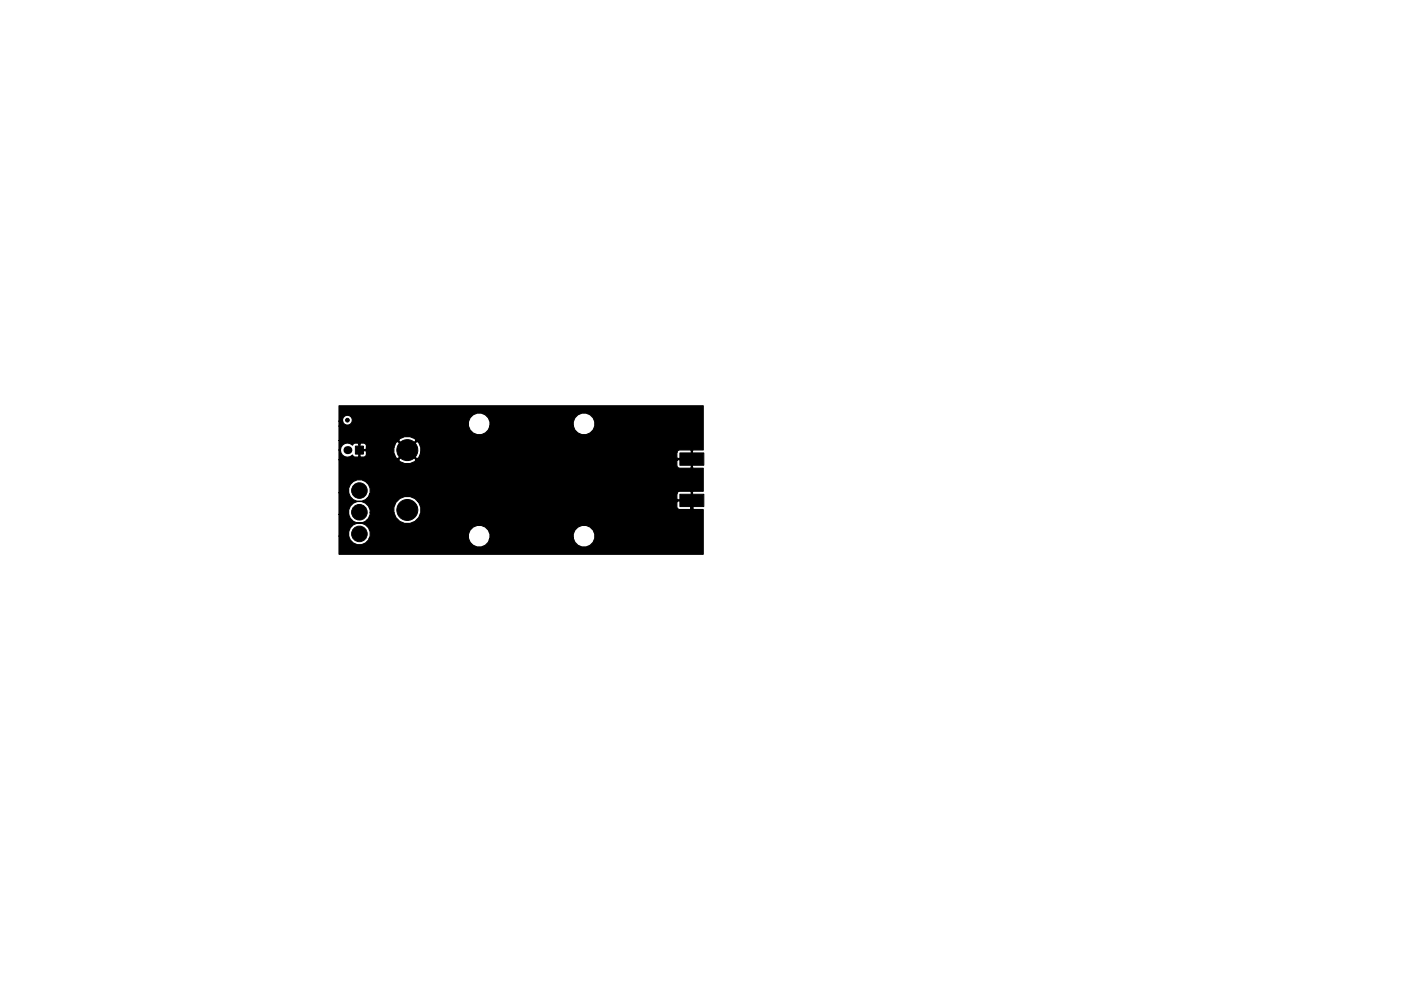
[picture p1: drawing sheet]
<svg xmlns="http://www.w3.org/2000/svg" width="297mm" height="210mm" viewBox="0 0 297 210" stroke-linecap="round" stroke-linejoin="round" font-family="sans-serif">
<g fill="#000" stroke="#000" stroke-width=".21">
<path d="M75.4 94.6h1.6v1.7h-1.6zM144.1 96.1h5.1v2.6h-5.1zM144.1 104.9h5.1v2.6h-5.1z"/>
<circle cx="73.7" cy="89.1" r=".4"/>
<circle cx="76.2" cy="98" r=".4"/>
<circle cx="81.3" cy="93" r=".4"/>
<circle cx="83.8" cy="89.1" r=".4"/>
<circle cx="86.4" cy="95.5" r="2.22"/>
<circle cx="86.4" cy="99.3" r=".4"/>
<circle cx="88.9" cy="89.1" r=".4"/>
<circle cx="91.4" cy="94.2" r=".4"/>
<circle cx="96.5" cy="97.8" r=".4"/>
<circle cx="96.5" cy="89.1" r=".4"/>
<circle cx="98.4" cy="93" r=".4"/>
<circle cx="99.2" cy="99.1" r=".4"/>
<circle cx="101.6" cy="94.2" r=".4"/>
<circle cx="101.9" cy="97.7" r=".4"/>
<circle cx="104.9" cy="98.3" r=".4"/>
<circle cx="105.4" cy="93.6" r=".4"/>
<circle cx="106.7" cy="89.1" r=".4"/>
<circle cx="107.3" cy="92.3" r=".4"/>
<circle cx="108.5" cy="97.8" r=".4"/>
<circle cx="109.9" cy="95.5" r=".4"/>
<circle cx="109.9" cy="93.6" r=".4"/>
<circle cx="110.5" cy="97.4" r=".4"/>
<circle cx="111.5" cy="99.2" r=".4"/>
<circle cx="111.8" cy="89.1" r=".4"/>
<circle cx="111.8" cy="92.3" r=".4"/>
<circle cx="113" cy="95.5" r=".4"/>
<circle cx="113" cy="93.6" r=".4"/>
<circle cx="113.7" cy="99.3" r=".4"/>
<circle cx="114.3" cy="96.8" r=".4"/>
<circle cx="114.3" cy="91.7" r=".4"/>
<circle cx="116.2" cy="99.3" r=".4"/>
<circle cx="116.8" cy="96.8" r=".4"/>
<circle cx="118.7" cy="96.8" r=".4"/>
<circle cx="119.3" cy="99.3" r=".4"/>
<circle cx="119.4" cy="89.1" r=".4"/>
<circle cx="119.4" cy="91.7" r=".4"/>
<circle cx="121.3" cy="99.9" r=".4"/>
<circle cx="121.3" cy="96.8" r=".4"/>
<circle cx="123.4" cy="99.2" r=".4"/>
<circle cx="123.8" cy="96.8" r=".4"/>
<circle cx="126.4" cy="96.8" r=".4"/>
<circle cx="127" cy="89.1" r=".4"/>
<circle cx="127" cy="91.7" r=".4"/>
<circle cx="128.3" cy="97.4" r=".4"/>
<circle cx="128.9" cy="98.7" r=".4"/>
<circle cx="130.8" cy="98.7" r=".4"/>
<circle cx="132.1" cy="91.7" r=".4"/>
<circle cx="132.1" cy="89.1" r=".4"/>
<circle cx="132.1" cy="94.2" r=".4"/>
<circle cx="132.7" cy="98.7" r=".4"/>
<circle cx="134.6" cy="98.7" r=".4"/>
<circle cx="135.9" cy="99.3" r=".4"/>
<circle cx="137.2" cy="95.5" r=".4"/>
<circle cx="137.2" cy="91.7" r=".4"/>
<circle cx="137.2" cy="89.1" r=".4"/>
<circle cx="142.2" cy="95.5" r=".4"/>
<circle cx="142.2" cy="89.1" r=".4"/>
<circle cx="142.2" cy="91.7" r=".4"/>
<circle cx="142.9" cy="97.4" r=".4"/>
<circle cx="146.7" cy="94.9" r=".4"/>
<circle cx="146.7" cy="99.9" r=".4"/>
<circle cx="147.3" cy="89.1" r=".4"/>
<circle cx="147.3" cy="91.7" r=".4"/>
<circle cx="76.2" cy="113.3" r="1.65"/>
<circle cx="76.2" cy="108.7" r="1.65"/>
<circle cx="76.2" cy="104.1" r="1.65"/>
<circle cx="80.8" cy="109.6" r=".4"/>
<circle cx="81.3" cy="114.5" r=".4"/>
<circle cx="86.4" cy="108.2" r="2.22"/>
<circle cx="86.4" cy="101.8" r=".4"/>
<circle cx="86.4" cy="114.5" r=".4"/>
<circle cx="90.2" cy="100.6" r=".4"/>
<circle cx="91.4" cy="109.5" r=".4"/>
<circle cx="91.4" cy="114.5" r=".4"/>
<circle cx="94.1" cy="105.9" r=".4"/>
<circle cx="95.2" cy="109.5" r=".4"/>
<circle cx="95.2" cy="100.6" r=".4"/>
<circle cx="96.5" cy="101.8" r=".4"/>
<circle cx="96.5" cy="114.5" r=".4"/>
<circle cx="96.5" cy="112" r=".4"/>
<circle cx="99.1" cy="101.8" r=".4"/>
<circle cx="102.9" cy="100.6" r=".4"/>
<circle cx="104.1" cy="114.5" r=".4"/>
<circle cx="104.1" cy="109.5" r=".4"/>
<circle cx="106.7" cy="103.1" r=".4"/>
<circle cx="109.2" cy="114.5" r=".4"/>
<circle cx="109.2" cy="109.5" r=".4"/>
<circle cx="111.8" cy="103.1" r=".4"/>
<circle cx="114.3" cy="109.5" r=".4"/>
<circle cx="114.3" cy="114.5" r=".4"/>
<circle cx="116.8" cy="103.1" r=".4"/>
<circle cx="117.5" cy="101.2" r=".4"/>
<circle cx="119.4" cy="109.5" r=".4"/>
<circle cx="119.4" cy="114.5" r=".4"/>
<circle cx="121.3" cy="101.8" r=".4"/>
<circle cx="124.5" cy="109.5" r=".4"/>
<circle cx="127" cy="101.2" r=".4"/>
<circle cx="127.6" cy="103.1" r=".4"/>
<circle cx="129.4" cy="101.1" r=".4"/>
<circle cx="129.5" cy="114.5" r=".4"/>
<circle cx="129.5" cy="106.3" r=".4"/>
<circle cx="129.5" cy="109.5" r=".4"/>
<circle cx="131.4" cy="103" r=".4"/>
<circle cx="133.3" cy="103.1" r=".4"/>
<circle cx="134.6" cy="109.5" r=".4"/>
<circle cx="134.6" cy="114.5" r=".4"/>
<circle cx="134.6" cy="106.3" r=".4"/>
<circle cx="135.3" cy="103.1" r=".4"/>
<circle cx="137.2" cy="100.6" r=".4"/>
<circle cx="137.2" cy="103.1" r=".4"/>
<circle cx="139.1" cy="103.1" r=".4"/>
<circle cx="139.7" cy="114.5" r=".4"/>
<circle cx="139.7" cy="109.5" r=".4"/>
<circle cx="139.7" cy="106.3" r=".4"/>
<circle cx="141" cy="103.1" r=".4"/>
<circle cx="142.9" cy="103.1" r=".4"/>
<circle cx="142.9" cy="106.3" r=".4"/>
<circle cx="142.9" cy="100.6" r=".4"/>
<circle cx="144.8" cy="109.5" r=".4"/>
<circle cx="144.8" cy="114.5" r=".4"/>
<circle cx="146.7" cy="103.8" r=".4"/>
<circle cx="146.7" cy="108.8" r=".4"/>
</g>
<circle cx="73.7" cy="95.5" r=".85" fill="#000"/>
<g fill="none" stroke="#000" stroke-width=".21">
<path d="M88.9 89.1h7.6M98.4 93h1.9l1.3 1.2M101.9 97.7h-1.3l-1.4 1.4M106.7 89.1h5.1M107.3 92.3l-1.3 1.3h-.6M108.5 97.8l-.6 .5h-3M109.9 95.5v1.3l.6 .6M111.8 92.3h-.7l-1.2 1.3M113 93.6v1.9M113.7 99.3h2.5M114.3 96.8h2.5M114.3 91.7h5.1"/>
<path d="M118.7 96.8h2.6M123.8 96.8h2.6M127 89.1h5.1M127 91.7h5.1M128.3 97.4l.6 .6v.7M130.8 98.7h1.9M134.6 98.7l.7 .6h.6M137.2 89.1h10.1M137.2 91.7h5M81.3 114.5h5.1M91.4 109.5h12.7M91.4 114.5h5.1"/>
<path d="M104.1 114.5h5.1M109.2 109.5h5.1M114.3 114.5h5.1M119.4 109.5h5.1M129.5 109.5h5.1M129.5 114.5h5.1M133.3 103.1h2M137.2 103.1h1.9M137.2 100.6h1.9M139.7 109.5h5.1M139.7 114.5h5.1M141 103.1h1.9"/>
<path d="M141 100.6h1.9"/>
</g>
<path d="M80.8 109.6l.5 .5v4.4" fill="none" stroke="#000" stroke-width="1"/>
<path d="M134.6 106.3h5.1" fill="none" stroke="#000" stroke-width=".51"/>
<path d="M86.4 99.3v2.5M137.2 95.5h5M95.2 100.6h7.7M106.7 103.1h10.1M146.7 106.2v2.6" fill="none" stroke="#000" stroke-width=".76"/>
<path d="M71.9 86.1h77.2v9.4h-2.1l-.2 .1v3.6l.2 .1h2.1v4.9h-2.1l-.2 .2v3.6l.2 .1h2.1v9.5h-77.2v-3.9h2a2.3 2.3 0 0 0 2 1.9 2.3 2.3 0 0 0 2.4-1.4h21a2.33 2.33 0 0 0 2.3 1.9 2.33 2.33 0 0 0 2.3-1.9h17.6a2.33 2.33 0 0 0 3.6 1.5 2.33 2.33 0 0 0 0-3.9 2.33 2.33 0 0 0-3.6 1.5v.9h-17.6a2.33 2.33 0 0 0-2.3-2.8 2.33 2.33 0 0 0-2.3 2.8h-21a2.31 2.31 0 0 0-1.9-3.2 2.31 2.31 0 0 0-2.5 2.7h-2v-4.6h2a2.31 2.31 0 0 0 2.5 1.9 2.31 2.31 0 0 0 2.1-2.2h5a2.9 2.9 0 0 0 4 2.1 2.9 2.9 0 0 0 1.2-4.4h54.8v1.1l.3 .4 2.6 .1 .2-.1v-1.7h-2.9l-.2 .2h-54.8a2.89 2.89 0 0 0-3.5-1 2.89 2.89 0 0 0-1.7 3.3h-5a2.31 2.31 0 0 0-2.5-2.4 2.31 2.31 0 0 0-2.1 2.7h-2v-4.6h2a2.31 2.31 0 0 0 2.2 1.9 2.31 2.31 0 0 0 2.3-1.7h65.1v1.2l.2 .1h2.9v-1.6l-.2-.2h-2.4l-.5 .5h-65.1a2.32 2.32 0 0 0-2.1-2.9 2.32 2.32 0 0 0-2.4 2.7h-2v-7h12.6a2.41 2.41 0 0 0 3.6 .2h55.4v1.1l.3 .4 2.6 .1 .2-.1v-1.7h-2.9l-.2 .2h-55.4l.1-.2-1.8-1.8-1.9 1.8h-12.6v-2h.3a1.48 1.48 0 0 0 .9 1.4 1.48 1.48 0 0 0 1.6-.4l.5 .5h.7l.2-.2v-1.2h.2v1.2l.2 .2h.7l.4-.3 .1-.9-.2-.2h-1.4v-1.4h.2v1.2h1.2l.2-.5h5.8v1.2l.4 1 .4 .3 1.9-1.9h.3l1.9 1.9 .4-.3 .4-1.1h54.3v1.1l.2 .2h2.9v-1.7l-.2-.1h-2.4l-.5 .5h-54.3v-1.1l-.4-1-.4-.3-1.9 1.9h-.3l-1.9-1.9-.4 .3-.4 1h-5.8l-.1-.6-.4-.3h-.7l-.2 .2-1.1-.2-.5 .5a1.48 1.48 0 0 0-1.6-.4 1.48 1.48 0 0 0-.9 1.4h-.3v-2h12.6l1.9 1.8 1.8-1.8a2.38 2.38 0 0 0-3.7 0h-12.6v-3.1h27.4a2.33 2.33 0 0 0 2.3 1.9 2.33 2.33 0 0 0 2.3-1.9h17.6a2.33 2.33 0 0 0 3.6 1.5 2.33 2.33 0 0 0 0-3.9 2.33 2.33 0 0 0-3.6 1.5v.9h-17.6a2.33 2.33 0 0 0-2.3-2.8 2.33 2.33 0 0 0-2.3 2.8h-27.4v-1h.7a1.06 1.06 0 0 0 1.6 .6 1.06 1.06 0 0 0 0-1.7 1.06 1.06 0 0 0-1.6 .6v.5h-.7z" fill="#000" stroke="#000" stroke-width=".25"/>
</svg>
